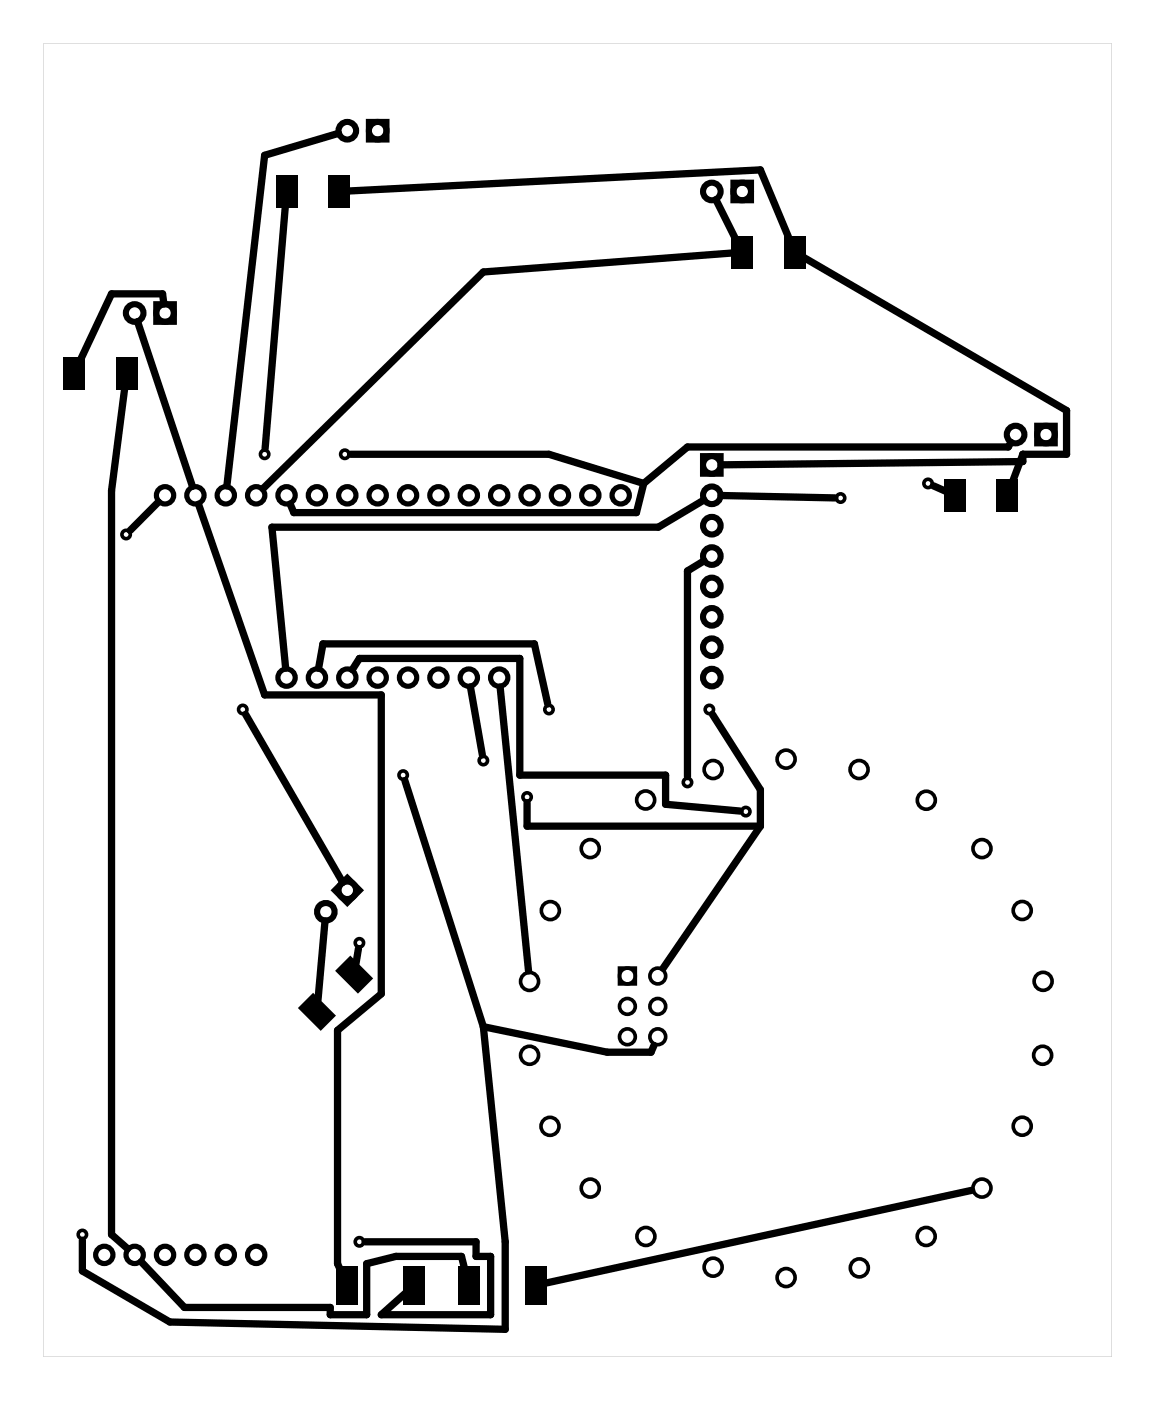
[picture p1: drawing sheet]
<svg xmlns="http://www.w3.org/2000/svg" width="97mm" height="117mm" viewBox="0 0 97 117" stroke-linecap="round" stroke-linejoin="round" font-family="sans-serif">
<g fill="#000">
<path d="M23.1 14.7h1.8v2.7h-1.8zM27.5 14.7h1.8v2.7h-1.8zM61.2 19.7h1.8v2.7h-1.8zM65.6 19.7h1.8v2.7h-1.8zM5.3 29.9h1.8v2.7h-1.8zM9.7 29.9h1.8v2.7h-1.8zM78.9 40.1h1.8v2.7h-1.8zM83.3 40.1h1.8v2.7h-1.8zM26.2 83l1.9 1.9-1.3 1.3-1.9-1.9zM29.3 79.9l1.9 1.9-1.3 1.3-1.9-1.9zM28.1 105.8h1.8v3.2h-1.8zM33.7 105.8h1.8v3.2h-1.8z"/>
<path d="M38.3 105.8h1.8v3.2h-1.8zM43.9 105.8h1.8v3.2h-1.8z"/>
<path d="M3.6 3.6h89.4v109.8h-89.4zM3.6 3.6v109.8h89.4v-109.8z"/>
</g>
<g fill="none" stroke="#000" stroke-width=".3">
<path d="M51.8 80.9h1.3v1.4h-1.3z"/>
<circle cx="22.1" cy="38" r=".35"/>
<circle cx="28.8" cy="38" r=".35"/>
<circle cx="10.5" cy="44.7" r=".35"/>
<circle cx="20.3" cy="59.3" r=".35"/>
<circle cx="45.9" cy="59.3" r=".35"/>
<circle cx="59.3" cy="59.3" r=".35"/>
<circle cx="70.3" cy="41.6" r=".35"/>
<circle cx="77.6" cy="40.4" r=".35"/>
<circle cx="30.1" cy="78.8" r=".35"/>
<circle cx="33.7" cy="64.8" r=".35"/>
<circle cx="40.4" cy="63.6" r=".35"/>
<circle cx="44.1" cy="66.6" r=".35"/>
<circle cx="46" cy="76.1" r=".75"/>
<circle cx="49.4" cy="70.9" r=".75"/>
<circle cx="54" cy="66.9" r=".75"/>
<circle cx="57.5" cy="65.4" r=".35"/>
<circle cx="59.6" cy="64.3" r=".75"/>
<circle cx="62.4" cy="67.8" r=".35"/>
<circle cx="65.7" cy="63.5" r=".75"/>
<circle cx="71.8" cy="64.3" r=".75"/>
<circle cx="77.5" cy="66.9" r=".75"/>
<circle cx="82.1" cy="70.9" r=".75"/>
<circle cx="85.5" cy="76.1" r=".75"/>
<circle cx="44.3" cy="82" r=".75"/>
<circle cx="44.3" cy="88.2" r=".75"/>
<circle cx="46" cy="94.2" r=".75"/>
<circle cx="49.4" cy="99.3" r=".75"/>
<circle cx="52.5" cy="81.6" r=".66"/>
<circle cx="52.5" cy="84.1" r=".66"/>
<circle cx="52.5" cy="86.7" r=".66"/>
<circle cx="55" cy="81.6" r=".66"/>
<circle cx="55" cy="84.1" r=".66"/>
<circle cx="55" cy="86.7" r=".66"/>
<circle cx="82.1" cy="99.3" r=".75"/>
<circle cx="85.5" cy="94.2" r=".75"/>
<circle cx="87.2" cy="88.2" r=".75"/>
<circle cx="87.2" cy="82" r=".75"/>
<circle cx="6.9" cy="103.2" r=".35"/>
<circle cx="30.1" cy="103.8" r=".35"/>
<circle cx="54" cy="103.4" r=".75"/>
<circle cx="59.6" cy="105.9" r=".75"/>
<circle cx="65.7" cy="106.8" r=".75"/>
<circle cx="71.9" cy="106" r=".75"/>
<circle cx="77.4" cy="103.4" r=".75"/>
</g>
<path d="M58.7 38.1h1.6v1.6h-1.6z" fill="none" stroke="#000" stroke-width=".41"/>
<g fill="none" stroke="#000" stroke-width=".51">
<path d="M30.8 10.2h1.5v1.5h-1.5zM61.3 15.3h1.5v1.4h-1.5zM13.1 25.4h1.4v1.5h-1.4zM86.7 35.6h1.5v1.5h-1.5zM29 73.4l1.1 1-1.1 1.1-1-1.1z"/>
<circle cx="29" cy="10.9" r=".74"/>
<circle cx="31.6" cy="10.9" r=".74"/>
<circle cx="59.5" cy="16" r=".74"/>
<circle cx="62.1" cy="16" r=".74"/>
<circle cx="11.3" cy="26.2" r=".74"/>
<circle cx="13.8" cy="26.2" r=".74"/>
<circle cx="59.5" cy="38.9" r=".74"/>
<circle cx="84.9" cy="36.3" r=".74"/>
<circle cx="87.5" cy="36.3" r=".74"/>
<circle cx="59.5" cy="49" r=".74"/>
<circle cx="59.5" cy="54.1" r=".74"/>
<circle cx="59.5" cy="51.6" r=".74"/>
<circle cx="59.5" cy="56.6" r=".74"/>
<circle cx="59.5" cy="43.9" r=".74"/>
<circle cx="59.5" cy="46.5" r=".74"/>
<circle cx="59.5" cy="41.4" r=".74"/>
<circle cx="27.2" cy="76.2" r=".74"/>
<circle cx="29" cy="74.4" r=".74"/>
</g>
<g fill="none" stroke="#000" stroke-width=".43">
<circle cx="13.8" cy="41.4" r=".72"/>
<circle cx="16.3" cy="41.4" r=".72"/>
<circle cx="18.9" cy="41.4" r=".72"/>
<circle cx="21.4" cy="41.4" r=".72"/>
<circle cx="24" cy="41.4" r=".72"/>
<circle cx="24" cy="56.6" r=".72"/>
<circle cx="26.5" cy="41.4" r=".72"/>
<circle cx="26.5" cy="56.6" r=".72"/>
<circle cx="29" cy="41.4" r=".72"/>
<circle cx="29" cy="56.6" r=".72"/>
<circle cx="31.6" cy="41.4" r=".72"/>
<circle cx="31.6" cy="56.6" r=".72"/>
<circle cx="34.1" cy="41.4" r=".72"/>
<circle cx="34.1" cy="56.6" r=".72"/>
<circle cx="36.7" cy="41.4" r=".72"/>
<circle cx="36.7" cy="56.6" r=".72"/>
<circle cx="39.2" cy="41.4" r=".72"/>
<circle cx="39.2" cy="56.6" r=".72"/>
<circle cx="41.7" cy="41.4" r=".72"/>
<circle cx="41.7" cy="56.6" r=".72"/>
<circle cx="44.3" cy="41.4" r=".72"/>
<circle cx="46.8" cy="41.4" r=".72"/>
<circle cx="49.4" cy="41.4" r=".72"/>
<circle cx="51.9" cy="41.4" r=".72"/>
<circle cx="8.7" cy="104.9" r=".72"/>
<circle cx="11.3" cy="104.9" r=".72"/>
<circle cx="13.8" cy="104.9" r=".72"/>
<circle cx="16.3" cy="104.9" r=".72"/>
<circle cx="18.9" cy="104.9" r=".72"/>
<circle cx="21.4" cy="104.9" r=".72"/>
</g>
<g fill="none" stroke="#000" stroke-width=".61">
<path d="M23.9 17.2l-1.7 20.3M28.3 11.1l-6.2 1.9-3.1 27.6M29.1 16l34.5-1.8 2.4 5.7M59.9 16.7l1.6 3.2M10.4 32.5l-1.1 8.5v62.2l1.4 1.2M11.5 26.9l4.6 13.8M13.7 25.4l-.1-.8h-4.3l-2.5 5.4M29.3 38h16.6l7.9 2.4M61.3 21.1l-20.9 1.6-18.4 18.2M67.2 21.5l22 12.8v3.7h-3.7M84.5 37l-.2 .4h-26.8l-3.7 3M85.5 38v.6l-25.2 .3"/>
<path d="M85.5 38l-.8 2.2M13.2 42l-2.3 2.3M16.6 42.2l5.5 15.9h9.8v25l-3.7 3v19.5l.2 .4M20.5 59.7l8.2 14.1M26.6 55.9l.4-2.1h17.7l1.1 5M29.5 56l.6-1h13.4v9.8h12.2v2.4l6.2 .6M39.3 57.4l1 5.7M41.8 57.4l2.4 23.8M53.8 40.4l-.6 2.5h-28.6l-.3-.8M58.9 41.8l-3.9 2.3h-32.3l1.2 11.8M58.9 46.9l-1.4 .8v17.2M59.6 59.7l4 6.3v3.1"/>
<path d="M60.3 41.4l9.5 .2M78 40.6l1.1 .5M27.2 77l-.6 6.6M30 79.3l-.2 1.3M33.9 65.3l6.5 20.5M44.1 67.1v2h19.5M63.6 69.1l-8.2 11.8M40.4 85.8l10.4 2.2h3.6l.3-.6M40.4 85.8l1.8 18v7.3l-28-.6-7.3-4.2v-2.6M81.2 99.5l-35.6 7.8M11.8 105.5l3.6 3.8h12.2v.6h3.1v-4.3l2.4-.6h5.5l.2 1M30.5 103.8h9.3v1.2h1.2v4.9h-9.1l2-1.8"/>
</g>
</svg>
